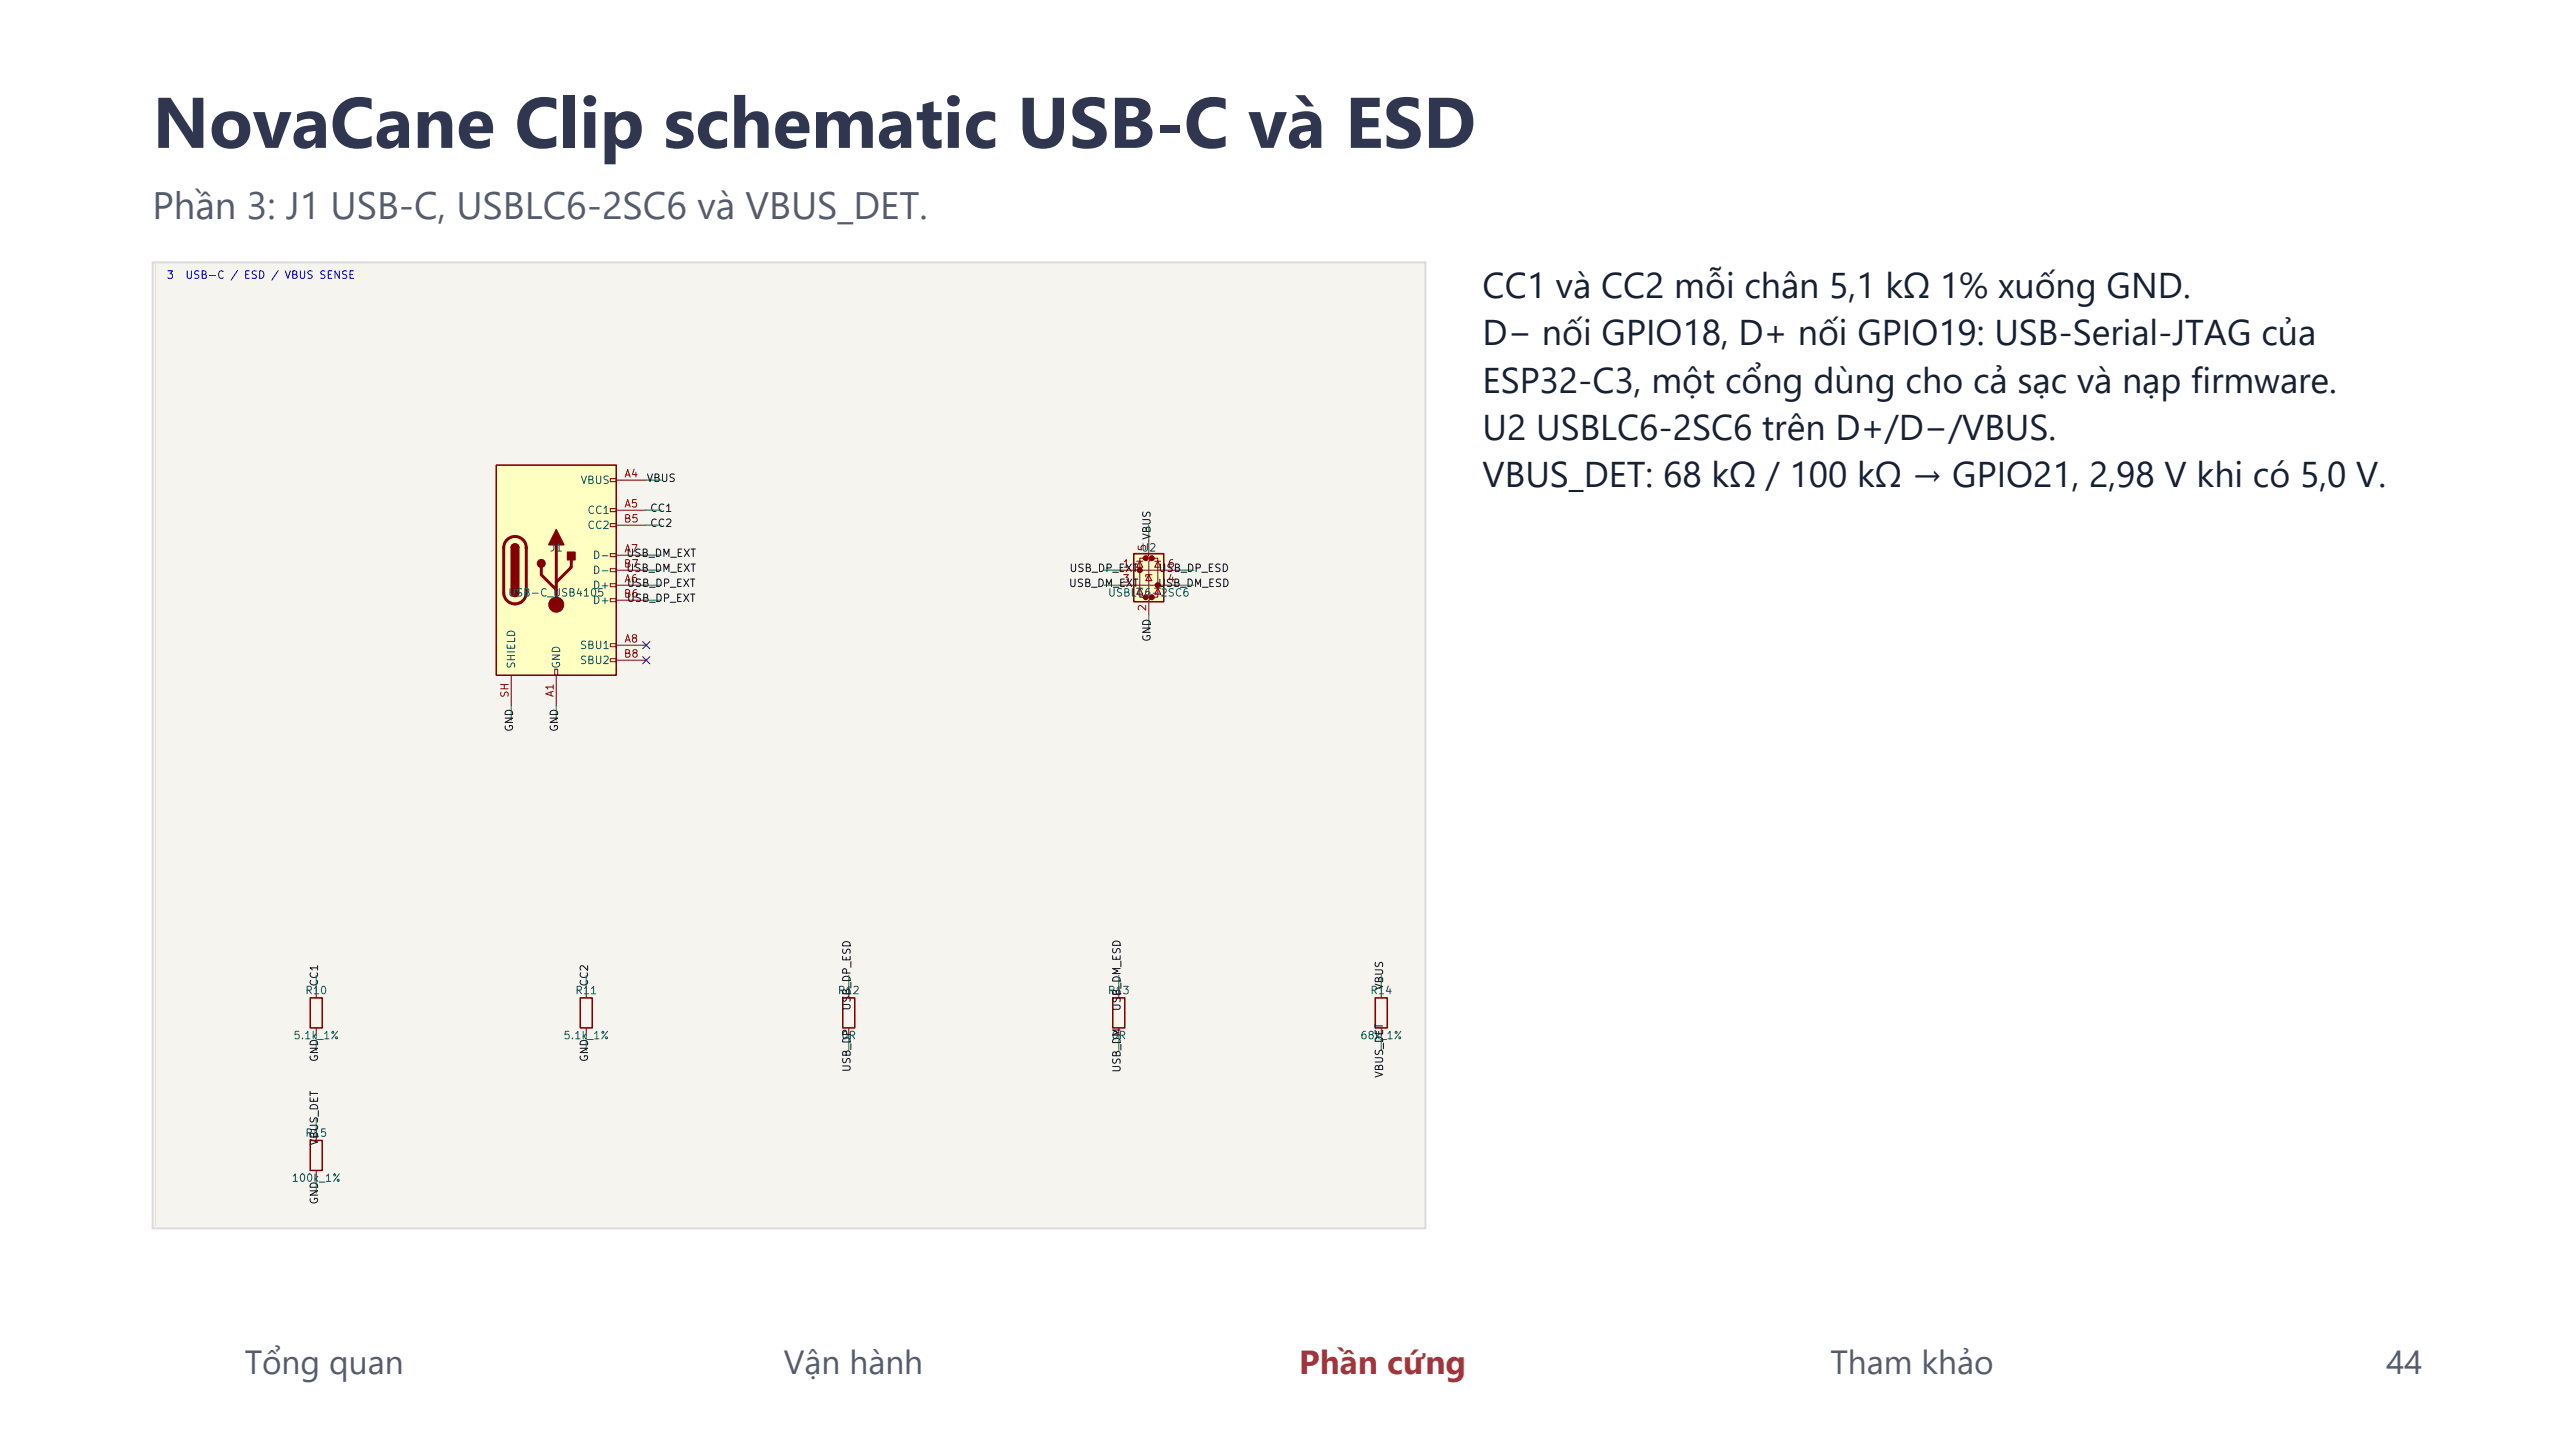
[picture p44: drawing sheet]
<svg xmlns="http://www.w3.org/2000/svg" width="381mm" height="214mm" viewBox="0 0 381 214" stroke-linecap="round" stroke-linejoin="round" font-family="sans-serif">
<defs><g id="words">
<text font-size="10.6" fill="#303650" x="22.6" y="21.9">NovaCane Clip schematic USB-C và ESD</text>
<text font-size="5.6" fill="#555b6b" x="22.6" y="32.5">Phần 3: J1 USB-C, USBLC6-2SC6 và VBUS_DET.</text>
<g font-size="5.3" fill="#172033">
<text x="219.4" y="44.1">CC1 và CC2 mỗi chân 5,1 kΩ 1% xuống GND.</text>
<text x="219.4" y="51.1">D− nối GPIO18, D+ nối GPIO19: USB-Serial-JTAG của</text>
<text x="219.4" y="58.1">ESP32-C3, một cổng dùng cho cả sạc và nạp firmware.</text>
<text x="219.4" y="65.1">U2 USBLC6-2SC6 trên D+/D−/VBUS.</text>
<text x="219.4" y="72">VBUS_DET: 68 kΩ / 100 kΩ → GPIO21, 2,98 V khi có 5,0 V.</text>
</g>
<g font-size="4.9" fill="#555b6b">
<text x="36.2" y="203.2">Tổng quan</text>
<text x="116" y="203.2">Vận hành</text>
<text x="270.8" y="203.2">Tham khảo</text>
<text x="353.1" y="203.2">44</text>
</g>
<text font-size="4.9" fill="#a33340" x="192.2" y="203.2">Phần cứng</text>
<g font-size="1.1" fill="#0f0f0f">
<text x="36.2" y="18.3">LED_STATUS LED_STATUS_A</text>
<text x="319.2" y="40.5" transform="rotate(-90 319.2 40.5)">3V3</text>
<text x="319.2" y="51.7" transform="rotate(-90 319.2 51.7)">GND</text>
<text x="319.2" y="59.9" transform="rotate(-90 319.2 59.9)">VBUS</text>
<text x="264.3" y="63.8">CHG_CHRG</text>
<text x="277.8" y="63.8">D7_A</text>
<text x="95.6" y="71.6">VBUS</text>
<text x="319.2" y="70.9" transform="rotate(-90 319.2 70.9)">D8_A</text>
<text x="324.8" y="68.2" transform="rotate(-90 324.8 68.2)">3V3</text>
<text x="329.2" y="68.2" transform="rotate(-90 329.2 68.2)">3V3</text>
<text x="96.1" y="76">CC1</text>
<text x="92.6" y="82.6">USB_DM_EXT</text>
<text x="96.1" y="78.2">CC2</text>
<text x="170.5" y="79.9" transform="rotate(-90 170.5 79.9)">VBUS</text>
<text x="92.6" y="84.9">USB_DM_EXT</text>
<text x="92.7" y="87.1">USB_DP_EXT</text>
<text x="92.7" y="89.3">USB_DP_EXT</text>
<text x="158.1" y="87.1">USB_DM_EXT</text>
<text x="158.1" y="84.9">USB_DP_EXT</text>
<text x="171.2" y="87.1">USB_DM_ESD</text>
<text x="171.3" y="84.9">USB_DP_ESD</text>
<text x="170.5" y="95" transform="rotate(-90 170.5 95)">GND</text>
<text x="76.2" y="108.3" transform="rotate(-90 76.2 108.3)">GND</text>
<text x="82.8" y="108.3" transform="rotate(-90 82.8 108.3)">GND</text>
<text x="47.3" y="146" transform="rotate(-90 47.3 146)">CC1</text>
<text x="87.3" y="146" transform="rotate(-90 87.3 146)">CC2</text>
<text x="126.1" y="149.6" transform="rotate(-90 126.1 149.6)">USB_DP_ESD</text>
<text x="166.1" y="149.7" transform="rotate(-90 166.1 149.7)">USB_DM_ESD</text>
<text x="204.9" y="146.5" transform="rotate(-90 204.9 146.5)">VBUS</text>
<text x="47.3" y="157.2" transform="rotate(-90 47.3 157.2)">GND</text>
<text x="87.3" y="157.2" transform="rotate(-90 87.3 157.2)">GND</text>
<text x="126.1" y="158.7" transform="rotate(-90 126.1 158.7)">USB_DP</text>
<text x="166.1" y="158.7" transform="rotate(-90 166.1 158.7)">USB_DM</text>
<text x="204.9" y="159.5" transform="rotate(-90 204.9 159.5)">VBUS_DET</text>
<text x="47.3" y="169.5" transform="rotate(-90 47.3 169.5)">VBUS_DET</text>
<text x="47.3" y="178.2" transform="rotate(-90 47.3 178.2)">GND</text>
</g>
<g font-size="1.1" fill="#006464">
<text x="40.6" y="21.9">STATUS_GREEN</text>
<text x="273.1" y="41.9">C8</text>
<text x="317.5" y="41.9">C9</text>
<text x="270.2" y="48.6">10uF_10V</text>
<text x="314.6" y="48.6">10uF_10V</text>
<text x="317" y="60.8">R31</text>
<text x="85.8" y="71.9">VBUS</text>
<text x="86.8" y="76.3">CC1</text>
<text x="81.2" y="81.8">J1</text>
<text x="86.8" y="78.5">CC2</text>
<text x="87.6" y="83">D-</text>
<text x="168.8" y="81.8">U2</text>
<text x="75.1" y="88.5">USB-C_USB4105</text>
<text x="87.6" y="87.4">D+</text>
<text x="87.6" y="89.6">D+</text>
<text x="87.6" y="85.2">D-</text>
<text x="163.8" y="88.5">USBLC6-2SC6</text>
<text x="76.5" y="99" transform="rotate(-90 76.5 99)">SHIELD</text>
<text x="83.1" y="99" transform="rotate(-90 83.1 99)">GND</text>
<text x="85.7" y="96.3">SBU1</text>
<text x="85.7" y="98.5">SBU2</text>
<text x="45.1" y="147.3">R10</text>
<text x="85" y="147.3">R11</text>
<text x="123.9" y="147.3">R12</text>
<text x="163.8" y="147.3">R13</text>
<text x="202.7" y="147.3">R14</text>
<text x="43.3" y="154">5.1k_1%</text>
<text x="83.3" y="154">5.1k_1%</text>
<text x="124.4" y="154">0R</text>
<text x="164.3" y="154">0R</text>
<text x="201.2" y="154">68k_1%</text>
<text x="45.1" y="168.4">R15</text>
<text x="43.1" y="175.1">100k_1%</text>
</g>
<g font-size="1.1" fill="#0000c2">
<text x="24.6" y="41.5">3</text>
<text x="27.3" y="41.5">USB-C / ESD / VBUS SENSE</text>
<text x="259.1" y="50.2">4</text>
<text x="261.9" y="50.2">IMU / I2C / EXTERNAL SENSORS</text>
</g>
<g font-size="1.1" fill="#a90000">
<text x="92.3" y="70.9">A4</text>
<text x="324.1" y="71.1" transform="rotate(-90 324.1 71.1)">8</text>
<text x="328.6" y="71.6" transform="rotate(-90 328.6 71.6)">13</text>
<text x="92.2" y="77.6">B5</text>
<text x="92.3" y="75.3">A5</text>
<text x="92.3" y="82">A7</text>
<text x="169.9" y="81.6" transform="rotate(-90 169.9 81.6)">5</text>
<text x="92.2" y="88.7">B6</text>
<text x="92.2" y="84.2">B7</text>
<text x="92.3" y="86.4">A6</text>
<text x="166" y="84.2">1</text>
<text x="166" y="86.4">3</text>
<text x="172.7" y="86.4">4</text>
<text x="172.7" y="84.2">6</text>
<text x="92.3" y="95.3">A8</text>
<text x="169.9" y="90.5" transform="rotate(-90 169.9 90.5)">2</text>
<text x="92.2" y="97.5">B8</text>
<text x="75.5" y="103.3" transform="rotate(-90 75.5 103.3)">SH</text>
<text x="82.2" y="103.2" transform="rotate(-90 82.2 103.2)">A1</text>
</g>
</g></defs>
<path d="M22.6 38.8h188.3v142.9h-188.3z" fill-rule="evenodd" fill="#f7f6f1" stroke="#d9d9de" stroke-width=".28"/>
<path d="M23 39.1h187.5v142.3h-187.5z" fill="#f5f4ef" stroke="#f5f4ef" stroke-width=".15"/>
<path d="M45.9 147.6h1.8v4.4h-1.8zM85.9 147.6h1.7v4.4h-1.7z" fill="none" stroke="#840000" stroke-width=".22"/>
<path d="M46.8 146.5v1.1M46.8 152v1.1M86.7 146.5v1.1M86.7 152v1.1" fill="none" stroke="#840000" stroke-width=".15"/>
<path d="M73.4 68.8h17.8v31.1h-17.8z" fill="#ffffc2"/>
<g fill="none" stroke="#840000" stroke-width=".15">
<path d="M90.3 70.8h.9v.4h-.9zM90.3 75.2h.9v.5h-.9zM90.3 77.5h.9v.4h-.9zM91.2 71h4.4M91.2 75.5h4.4M91.2 77.7h4.4M75.6 99.9v4.4M82.1 99h.4v.9h-.4zM82.3 99.9v4.4M90.3 81.9h.9v.4h-.9zM90.3 84.1h.9v.5h-.9zM90.3 86.3h.9v.5h-.9z"/>
<path d="M90.3 88.5h.9v.5h-.9zM90.3 95.2h.9v.5h-.9zM90.3 97.4h.9v.5h-.9zM91.2 86.6h4.4M91.2 82.1h4.4M91.2 95.4h4.4M91.2 88.8h4.4M91.2 84.3h4.4M91.2 97.6h4.4M204.4 146.5v1.1M204.4 152v1.1"/>
</g>
<path d="M73.4 68.8h17.8v31.1h-17.8zM75.6 81a.55 .55 0 0 1 .6-.6 .55 .55 0 0 1 .6 .6M75.6 87.7a.55 .55 0 0 0 .6 .5 .55 .55 0 0 0 .6-.5M203.5 147.6h1.8v4.4h-1.8z" fill="none" stroke="#840000" stroke-width=".22"/>
<path d="M75 79.8a1.66 1.66 0 0 1 1.8-.3 1.66 1.66 0 0 1 1.1 1.5v6.7a1.66 1.66 0 0 1-1.7 1.6 1.66 1.66 0 0 1-1.7-1.6v-6.8l.2-.6zM80.1 83.9v1.1l2.2 2.2M82.3 80.6v8.8M84.5 82.8v1.1l-2.2 2.2" fill="none" stroke="#840000" stroke-width=".44"/>
<g fill="#840000" stroke="#840000" stroke-width=".22">
<path d="M75.6 81h1.2v6.7h-1.2z"/>
<path d="M75.8 80.6a.56 .56 0 0 1 .6-.1 .56 .56 0 0 1 .4 .5h-1.2z"/>
<path d="M75.6 87.7h1.2a.55 .55 0 0 1-.6 .5 .55 .55 0 0 1-.6-.5z"/>
<path d="M82.3 78.3l1.1 2.3h-2.2z"/>
<path d="M84 81.7h1.1v1.1h-1.1z"/>
<circle cx="80.1" cy="83.3" r=".55"/>
</g>
<circle cx="82.3" cy="89.4" r="1.11" fill="#840000" stroke="#840000" stroke-width=".15"/>
<path d="M167.8 81.9h4.4v7.1h-4.4z" fill="#ffffc2"/>
<g fill="#840000" stroke="#840000" stroke-width=".44">
<circle cx="168.6" cy="84.3" r=".22"/>
<circle cx="169.5" cy="82.6" r=".22"/>
<circle cx="169.5" cy="88.3" r=".22"/>
<circle cx="170.4" cy="82.6" r=".22"/>
<circle cx="170.4" cy="88.3" r=".22"/>
<circle cx="171.3" cy="86.6" r=".22"/>
</g>
<g fill="none" stroke="#840000" stroke-width=".15">
<path d="M170 79.9v2.2l-.5 .5h.9l-.4 .4v4.9l-.5 .4h.9l-.4 .5v2.2M165.5 84.3h8.9M165.5 86.6h8.9M168.2 87h.9M168.2 83h.9M168.6 83l.5 .9h-.9zM168.6 87l.5 .9h-.9zM169.5 82.6h-.9v5.7h.9M170 85l.4 .9h-.9zM170.4 85h-.9v.3M170.4 82.6h.9v5.7h-.9M170.9 87h.9"/>
<path d="M170.9 83h.9M171.3 83l.5 .9h-.9zM171.3 87l.5 .9h-.9zM125.6 146.5v1.1M125.6 152v1.1M165.5 146.5v1.1M165.5 152v1.1M46.8 167.6v1.1M46.8 173.1v1.1"/>
</g>
<path d="M167.8 81.9h4.4v7.1h-4.4zM124.7 147.6h1.8v4.4h-1.8zM164.6 147.6h1.8v4.4h-1.8zM45.9 168.7h1.8v4.4h-1.8z" fill="none" stroke="#840000" stroke-width=".22"/>
<g fill="none" stroke="#009600" stroke-width=".15">
<path d="M95.6 75.5h2.2M95.6 77.7h2.2M95.6 71h2.2M170 77.7v2.2M95.6 86.6h2.2M95.6 88.8h2.2M95.6 82.1h2.2M95.6 84.3h2.2M163.3 86.6h2.2M163.3 84.3h2.2M170 91v2.2M174.4 86.6h2.2"/>
<path d="M174.4 84.3h2.2M75.6 104.3v2.2M82.3 104.3v2.2M46.8 144.3v2.2M46.8 153.1v2.3M86.7 144.3v2.2M86.7 153.1v2.3M125.6 144.3v2.2M125.6 153.1v2.3M165.5 144.3v2.2M165.5 153.1v2.3M204.4 144.3v2.2"/>
<path d="M204.4 153.1v2.3M46.8 165.3v2.3M46.8 174.2v2.2"/>
</g>
<path d="M95.1 97.1l1.1 1.1M95.1 94.9l1.1 1.1M96.2 97.1l-1.1 1.1M96.2 94.9l-1.1 1.1" fill="none" stroke="#000084" stroke-width=".15"/>
<use href="#words"/>
</svg>
